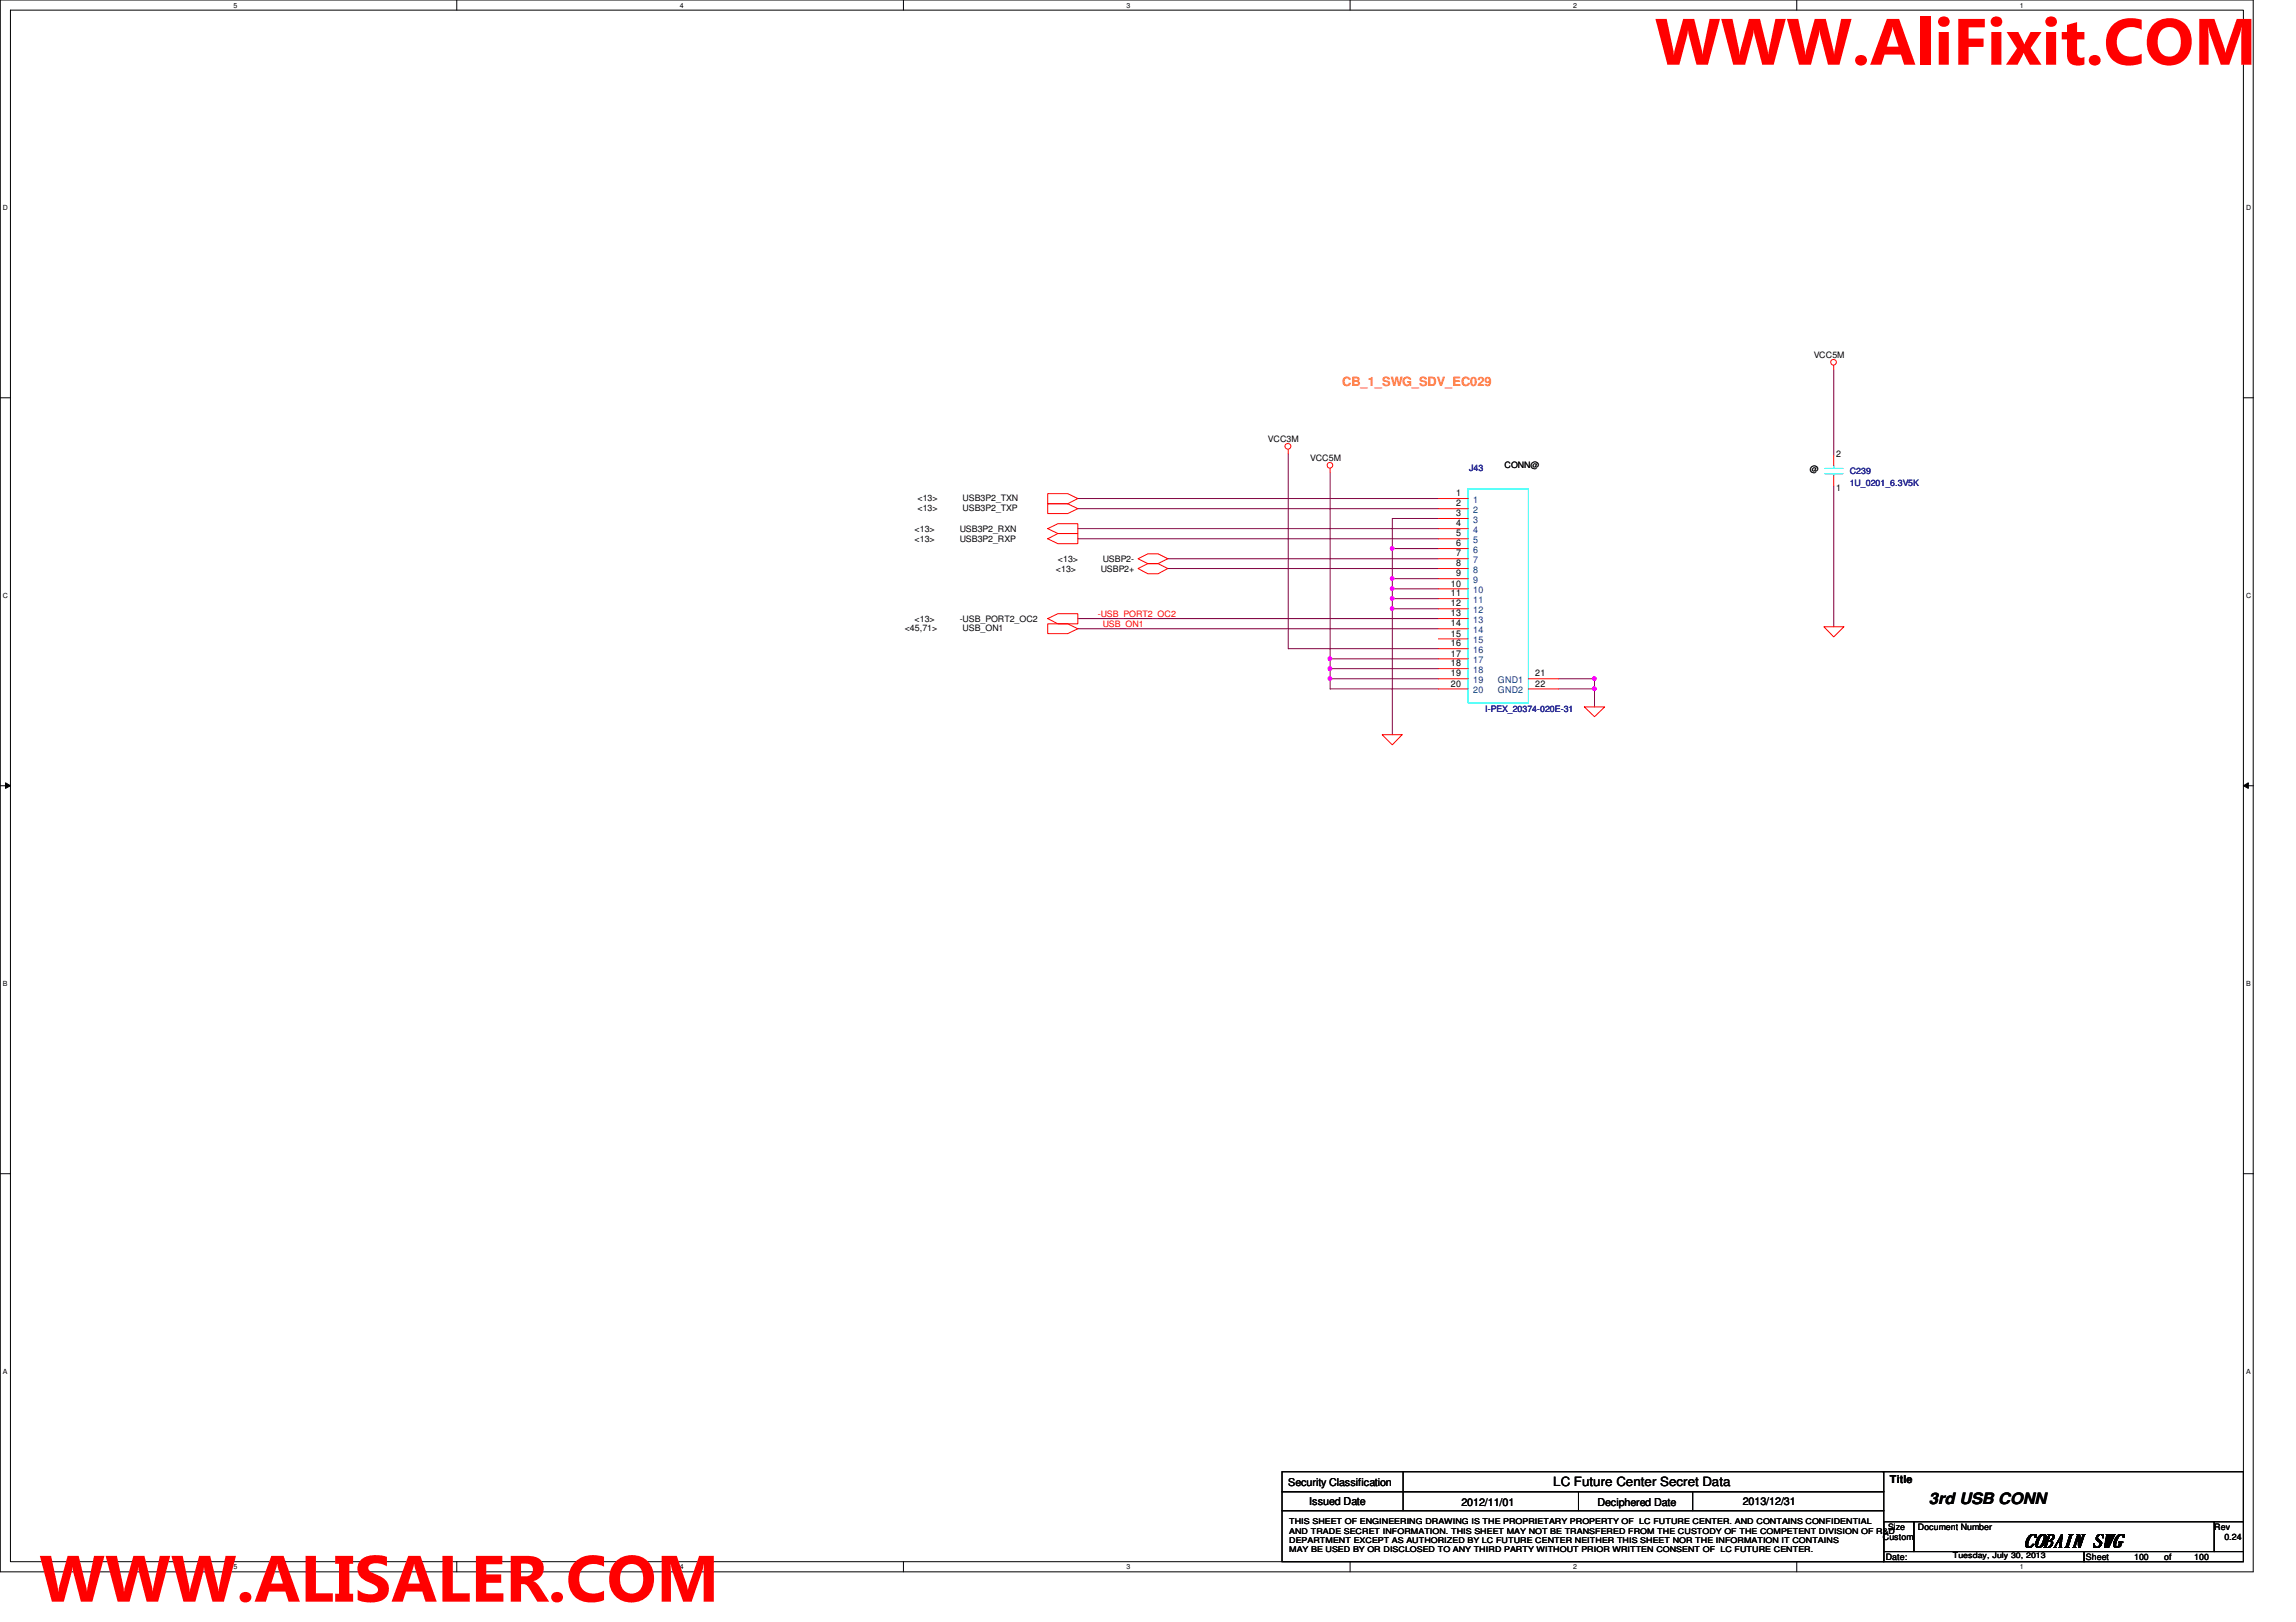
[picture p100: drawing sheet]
<svg xmlns="http://www.w3.org/2000/svg" width="297mm" height="210mm" viewBox="0 0 297 210" stroke-linecap="round" stroke-linejoin="round" font-family="sans-serif">
<defs><g id="words">
<g font-size="8.5" fill="#f00">
<text x="214.1" y="8.4">WWW.AliFixit.COM</text>
<text x="5.1" y="207.3">WWW.ALISALER.COM</text>
</g>
<text font-size="2.4" x="261.8" y="200.2">COBAIN SWG</text>
<text font-size="2" x="249.6" y="194.7">3rd USB CONN</text>
<text font-size="1.7" fill="#ff8000" x="173.6" y="50">CB_1_SWG_SDV_EC029</text>
<text font-size="1.7" x="201" y="192.3">LC Future Center Secret Data</text>
<g font-size="1.4">
<text x="244.5" y="191.9">Title</text>
<text x="166.7" y="192.3">Security Classification</text>
<text x="169.4" y="194.7">Issued Date</text>
<text x="189.1" y="194.9">2012/11/01</text>
<text x="206.7" y="194.9">Deciphered Date</text>
<text x="225.5" y="194.7">2013/12/31</text>
</g>
<g font-size="1.2">
<text x="237.5" y="59.1">2</text>
<text x="188.4" y="64.2">1</text>
<text x="188.4" y="65.5">2</text>
<text x="237.5" y="63.5">1</text>
<text x="188.4" y="66.8">3</text>
<text x="188.4" y="68.1">4</text>
<text x="188.4" y="69.4">5</text>
<text x="188.4" y="70.7">6</text>
<text x="187.7" y="75.9">10</text>
<text x="187.7" y="77.2">11</text>
<text x="188.4" y="72">7</text>
<text x="188.4" y="73.3">8</text>
<text x="188.4" y="74.6">9</text>
<text x="187.7" y="78.5">12</text>
<text x="187.7" y="79.8">13</text>
<text x="187.7" y="81.1">14</text>
<text x="187.7" y="82.4">15</text>
<text x="187.7" y="83.7">16</text>
<text x="187.7" y="85">17</text>
<text x="187.7" y="86.2">18</text>
<text x="187.7" y="87.5">19</text>
<text x="187.7" y="88.9">20</text>
<text x="198.6" y="87.5">21</text>
<text x="198.6" y="88.9">22</text>
</g>
<g font-size="1.2" fill="#004080">
<text x="190.6" y="65.1">1</text>
<text x="190.6" y="66.4">2</text>
<text x="190.6" y="67.6">3</text>
<text x="190.6" y="69">4</text>
<text x="190.6" y="70.3">5</text>
<text x="190.6" y="71.5">6</text>
<text x="190.6" y="72.9">7</text>
<text x="190.6" y="74.1">8</text>
<text x="190.6" y="75.4">9</text>
<text x="190.6" y="76.8">10</text>
<text x="190.6" y="78">11</text>
<text x="190.6" y="79.3">12</text>
<text x="190.6" y="80.6">13</text>
<text x="190.6" y="81.9">14</text>
<text x="190.6" y="83.2">15</text>
<text x="190.6" y="84.5">16</text>
<text x="190.6" y="85.8">17</text>
<text x="190.6" y="87.1">18</text>
<text x="190.6" y="88.4">19</text>
<text x="190.6" y="89.7">20</text>
<text x="193.8" y="88.4">GND1</text>
<text x="193.8" y="89.7">GND2</text>
</g>
<g font-size="1.1">
<text x="234.7" y="46.3">VCC5M</text>
<text x="164" y="57.2">VCC3M</text>
<text x="169.5" y="59.7">VCC5M</text>
<text x="118.7" y="64.9">&lt;13&gt;</text>
<text x="124.5" y="64.9">USB3P2_TXN</text>
<text x="194.6" y="60.6">CONN@</text>
<text x="234.1" y="61.1">@</text>
<text x="118.3" y="70.1">&lt;13&gt;</text>
<text x="118.3" y="68.9">&lt;13&gt;</text>
<text x="118.7" y="66.2">&lt;13&gt;</text>
<text x="124.2" y="70.1">USB3P2_RXP</text>
<text x="124.2" y="68.9">USB3P2_RXN</text>
<text x="124.5" y="66.2">USB3P2_TXP</text>
<text x="136.6" y="74">&lt;13&gt;</text>
<text x="136.9" y="72.8">&lt;13&gt;</text>
<text x="142.4" y="74">USBP2+</text>
<text x="142.7" y="72.8">USBP2-</text>
<text x="117" y="81.7">&lt;45,71&gt;</text>
<text x="118.3" y="80.5">&lt;13&gt;</text>
<text x="124.2" y="80.5">-USB_PORT2_OC2</text>
<text x="124.5" y="81.7">USB_ON1</text>
<text x="243.6" y="199.3">Custom</text>
<text x="244" y="201.9">Date:</text>
<text x="244.3" y="198">Size</text>
<text x="248.1" y="198">Document Number</text>
<text x="269.9" y="201.9">Sheet</text>
<text x="276.1" y="201.9">100</text>
<text x="280" y="201.9">of</text>
<text x="283.9" y="201.9">100</text>
<text x="286.5" y="198">Rev</text>
<text x="287.8" y="199.3">0.24</text>
</g>
<g font-size="1.1" fill="#000080">
<text x="190.1" y="61">J43</text>
<text x="239.3" y="61.3">C239</text>
<text x="239.3" y="62.9">1U_0201_6.3V5K</text>
<text x="192.1" y="92.2">I-PEX_20374-020E-31</text>
</g>
<g font-size="1.1" fill="#f00">
<text x="142" y="79.8">-USB_PORT2_OC2</text>
<text x="142.7" y="81.1">USB_ON1</text>
</g>
<g font-size="1">
<text x="166.8" y="197.3">THIS SHEET OF ENGINEERING DRAWING IS THE PROPRIETARY PROPERTY OF LC FUTURE CENTER. AND CONTAINS CONFIDENTIAL</text>
<text x="166.8" y="198.5">AND TRADE SECRET INFORMATION. THIS SHEET MAY NOT BE TRANSFERED FROM THE CUSTODY OF THE COMPETENT DIVISION OF R&amp;D</text>
<text x="166.8" y="199.6">DEPARTMENT EXCEPT AS AUTHORIZED BY LC FUTURE CENTER NEITHER THIS SHEET NOR THE INFORMATION IT CONTAINS</text>
<text x="166.8" y="200.8">MAY BE USED BY OR DISCLOSED TO ANY THIRD PARTY WITHOUT PRIOR WRITTEN CONSENT OF LC FUTURE CENTER.</text>
<text x="252.6" y="201.7">Tuesday, July 30, 2013</text>
</g>
<g font-size=".9">
<text x="30.2" y="1">5</text>
<text x="88" y="1">4</text>
<text x="145.8" y="1">3</text>
<text x="203.5" y="1">2</text>
<text x="261.3" y="1">1</text>
<text x=".4" y="27.2">D</text>
<text x="290.6" y="27.2">D</text>
<text x=".4" y="77.3">C</text>
<text x="290.6" y="77.3">C</text>
<text x=".4" y="127.6">B</text>
<text x="290.6" y="127.6">B</text>
<text x=".4" y="177.8">A</text>
<text x="290.6" y="177.8">A</text>
<text x="30.2" y="203.1">5</text>
<text x="88" y="203.1">4</text>
<text x="145.8" y="203.1">3</text>
<text x="203.5" y="203.1">2</text>
<text x="261.3" y="203.1">1</text>
</g>
</g></defs>
<path d="M0 0h291.5v203.4h-291.5zM1.4 1.3h288.8v200.8h-288.8z" fill="none" stroke="#000" stroke-width=".13"/>
<g fill="#fff">
<path d="M30.2 .2h.5v1h-.5z"/>
<path d="M30.2 202.3h.5v1h-.5z"/>
</g>
<path d="M59.1 0v1.3M59.1 202.1v1.3" fill="none" stroke="#000" stroke-width=".13"/>
<g fill="#fff">
<path d="M88 .2h.5v1h-.5z"/>
<path d="M88 202.3h.5v1h-.5z"/>
</g>
<path d="M116.9 0v1.3M116.9 202.1v1.3" fill="none" stroke="#000" stroke-width=".13"/>
<g fill="#fff">
<path d="M145.7 .2h.6v1h-.6z"/>
<path d="M145.7 202.3h.6v1h-.6z"/>
</g>
<path d="M174.7 0v1.3M174.7 202.1v1.3" fill="none" stroke="#000" stroke-width=".13"/>
<g fill="#fff">
<path d="M203.5 .2h.5v1h-.5z"/>
<path d="M203.5 202.3h.5v1h-.5z"/>
</g>
<path d="M232.4 0v1.3M232.4 202.1v1.3" fill="none" stroke="#000" stroke-width=".13"/>
<g fill="#fff">
<path d="M261.3 .2h.5v1h-.5z"/>
<path d="M261.3 202.3h.5v1h-.5z"/>
<path d="M.4 26.4h.6v1h-.6z"/>
<path d="M290.6 26.4h.6v1h-.6z"/>
<path d="M.4 76.5h.6v1.1h-.6z"/>
<path d="M290.6 76.5h.6v1.1h-.6z"/>
</g>
<path d="M0 51.5h1.4M290.2 51.5h1.3" fill="none" stroke="#000" stroke-width=".13"/>
<g fill="#fff">
<path d="M.4 126.7h.6v1.1h-.6z"/>
<path d="M290.6 126.7h.6v1.1h-.6z"/>
</g>
<path d="M0 101.7h1.4M.7 101.3l.7 .4-.7 .3zM290.2 101.7h1.3M290.2 101.7l.7-.4v.7z" fill="none" stroke="#000" stroke-width=".13"/>
<path d="M.7 101.3l.7 .4-.7 .3zM290.2 101.7l.7-.4v.7z" fill="#000"/>
<g fill="#fff">
<path d="M.4 177h.5v1h-.5z"/>
<path d="M290.6 177h.5v1h-.5z"/>
</g>
<path d="M0 151.9h1.4M290.2 151.9h1.3" fill="none" stroke="#000" stroke-width=".13"/>
<path d="M206.3 89.2v2.3M206.3 87.6v.2h-4.7" fill="none" stroke="#800040" stroke-width=".13"/>
<path d="M206.1 87.6h.3l.1 .2-.1 .2-.2 .1-.1-.1z" fill-rule="evenodd" fill="#f0f"/>
<path d="M206.1 87.6h.3l.1 .2-.1 .2-.2 .1-.1-.1z" fill="none" stroke="#f0f" stroke-width=".13"/>
<path d="M206.3 87.8v1.4h-4.7" fill="none" stroke="#800040" stroke-width=".13"/>
<path d="M206.1 89h.3l.1 .1-.1 .2-.2 .1-.1-.1z" fill-rule="evenodd" fill="#f0f"/>
<path d="M206.1 89h.3l.1 .1-.1 .2-.2 .1-.1-.1z" fill="none" stroke="#f0f" stroke-width=".13"/>
<path d="M139.4 64.5h46.7M139.4 65.8h46.7M139.4 68.4h46.7M139.4 69.7h46.7M151.1 72.3h35M151.1 73.6h35M139.4 80.1h46.7M139.4 81.4h46.7M172.1 87.8v1.4M172.1 85.3h14" fill="none" stroke="#800040" stroke-width=".13"/>
<path d="M171.9 85.1h.3l.1 .1-.1 .2-.2 .1-.1-.1z" fill-rule="evenodd" fill="#f0f"/>
<path d="M171.9 85.1h.3l.1 .1-.1 .2-.2 .1-.1-.1z" fill="none" stroke="#f0f" stroke-width=".13"/>
<path d="M172.1 86.5h14" fill="none" stroke="#800040" stroke-width=".13"/>
<path d="M171.9 86.3h.1l.3 .1-.1 .3-.2 .1-.1-.1z" fill-rule="evenodd" fill="#f0f"/>
<path d="M171.9 86.3h.1l.3 .1-.1 .3-.2 .1-.1-.1z" fill="none" stroke="#f0f" stroke-width=".13"/>
<path d="M172.1 87.8h14" fill="none" stroke="#800040" stroke-width=".13"/>
<path d="M171.9 87.6h.3l.1 .2-.1 .2-.2 .1-.1-.1z" fill-rule="evenodd" fill="#f0f"/>
<path d="M171.9 87.6h.3l.1 .2-.1 .2-.2 .1-.1-.1z" fill="none" stroke="#f0f" stroke-width=".13"/>
<path d="M180.1 78.8v16.3M172.1 89.2h14" fill="none" stroke="#800040" stroke-width=".13"/>
<path d="M179.9 78.6h.4v.1v.2l-.2 .1-.2-.1z" fill-rule="evenodd" fill="#f0f"/>
<path d="M179.9 78.6h.4v.1v.2l-.2 .1-.2-.1z" fill="none" stroke="#f0f" stroke-width=".13"/>
<path d="M180.1 67.1h6M180.1 71h6" fill="none" stroke="#800040" stroke-width=".13"/>
<path d="M179.9 70.8h.4v.2v.1l-.2 .1-.2-.1z" fill-rule="evenodd" fill="#f0f"/>
<path d="M179.9 70.8h.4v.2v.1l-.2 .1-.2-.1z" fill="none" stroke="#f0f" stroke-width=".13"/>
<path d="M180.1 74.9v1.3h6M180.1 67.1v7.8h6" fill="none" stroke="#800040" stroke-width=".13"/>
<path d="M179.9 74.7h.4v.1v.2l-.2 .1-.2-.1z" fill-rule="evenodd" fill="#f0f"/>
<path d="M179.9 74.7h.4v.1v.2l-.2 .1-.2-.1z" fill="none" stroke="#f0f" stroke-width=".13"/>
<path d="M180.1 76.2v1.3h6" fill="none" stroke="#800040" stroke-width=".13"/>
<path d="M179.9 76h.4v.2v.1l-.2 .1-.2-.1z" fill-rule="evenodd" fill="#f0f"/>
<path d="M179.9 76h.4v.2v.1l-.2 .1-.2-.1z" fill="none" stroke="#f0f" stroke-width=".13"/>
<path d="M180.1 77.5v1.3h6" fill="none" stroke="#800040" stroke-width=".13"/>
<path d="M179.9 77.3h.4v.1v.2l-.2 .1-.2-.1z" fill-rule="evenodd" fill="#f0f"/>
<path d="M179.9 77.3h.4v.1v.2l-.2 .1-.2-.1z" fill="none" stroke="#f0f" stroke-width=".13"/>
<path d="M166.7 58.7v25.2h19.4M237.2 47.8v11.2M172.1 61.2v26.6M237.2 62.9v18.2" fill="none" stroke="#800040" stroke-width=".13"/>
<g fill="none" stroke="#f00" stroke-width=".13">
<path d="M166.7 58.2v.5M237.2 47.3v.5M237.2 59v1.2M135.5 69.7l1.4-.7h2.5v1.4h-2.5zM135.5 68.4l1.4-.6h2.5v1.2h-2.5zM135.5 65.2h2.6l1.3 .6-1.3 .7h-2.6zM135.5 63.9h2.6l1.3 .6-1.3 .7h-2.6zM147.2 72.3l1.3-.6h1.3l1.3 .6-1.3 .6h-1.3zM147.2 73.6l1.3-.7h1.3l1.3 .7-1.3 .7h-1.3zM172.1 60.6v.6M186.1 64.5h3.8M186.1 65.8h3.8"/>
<path d="M186.1 67.1h3.8M186.1 68.4h3.8M186.1 69.7h3.8M186.1 71h3.8M186.1 72.3h3.8M186.1 73.6h3.8M186.1 74.9h3.8M186.1 76.2h3.8M186.1 77.5h3.8M186.1 78.8h3.8M237.2 61.6v1.3M135.5 80.1l1.4-.7h2.5v1.3h-2.5z"/>
<path d="M135.5 80.7h2.6l1.3 .7-1.3 .6h-2.6zM178.8 95.1h2.6l-1.3 1.3zM186.1 80.1h3.8M186.1 81.4h3.8M186.1 82.7h3.8M186.1 83.9h3.8M186.1 85.3h3.8M186.1 86.5h3.8M186.1 87.8h3.8M186.1 89.2h3.8M197.7 87.8h3.9M197.7 89.2h3.9"/>
<path d="M205 91.5h2.6l-1.3 1.3zM236 81.1h2.5l-1.3 1.3z"/>
<circle cx="166.6" cy="57.8" r=".37"/>
<circle cx="237.2" cy="46.9" r=".37"/>
<circle cx="172.1" cy="60.2" r=".37"/>
</g>
<path d="M165.9 190.5h77.8v2.5h-77.8zM165.9 193h77.8v2.5h-77.8zM165.9 195.5h77.8v6.6h-77.8zM181.5 190.5v5M204.2 193v2.5M219 193v2.5M243.6 190.5h46.6v6.4M243.7 196.9h3.9v3.9h-3.9zM247.6 196.9h38.9v3.9h-38.9zM286.5 196.9h3.7v3.9h-3.7zM243.7 200.8h25.9v1.3h-25.9zM269.6 200.8h20.6v1.3h-20.6z" fill="none" stroke="#000" stroke-width=".13"/>
<path d="M189.9 63.2h7.8v27.8h-7.8z" fill="none" stroke="#0ff" stroke-width=".13"/>
<path d="M236.1 60.6h2.3M236.1 61.3h2.3M237.2 61.3v.3M237.2 60.2v.4" fill="none" stroke="#00ff80" stroke-width=".13"/>
<path d="M206.1 87.6h.3l.1 .2-.1 .2-.2 .1-.1-.1z" fill-rule="evenodd" fill="#f0f"/>
<path d="M206.1 87.6h.3l.1 .2-.1 .2-.2 .1-.1-.1z" fill="none" stroke="#f0f" stroke-width=".13"/>
<path d="M206.1 89h.3l.1 .1-.1 .2-.2 .1-.1-.1z" fill-rule="evenodd" fill="#f0f"/>
<path d="M206.1 89h.3l.1 .1-.1 .2-.2 .1-.1-.1z" fill="none" stroke="#f0f" stroke-width=".13"/>
<path d="M171.9 85.1h.3l.1 .1-.1 .2-.2 .1-.1-.1z" fill-rule="evenodd" fill="#f0f"/>
<path d="M171.9 85.1h.3l.1 .1-.1 .2-.2 .1-.1-.1z" fill="none" stroke="#f0f" stroke-width=".13"/>
<path d="M171.9 86.3h.1l.3 .1-.1 .3-.2 .1-.1-.1z" fill-rule="evenodd" fill="#f0f"/>
<path d="M171.9 86.3h.1l.3 .1-.1 .3-.2 .1-.1-.1z" fill="none" stroke="#f0f" stroke-width=".13"/>
<path d="M171.9 87.6h.3l.1 .2-.1 .2-.2 .1-.1-.1z" fill-rule="evenodd" fill="#f0f"/>
<path d="M171.9 87.6h.3l.1 .2-.1 .2-.2 .1-.1-.1z" fill="none" stroke="#f0f" stroke-width=".13"/>
<path d="M179.9 78.6h.4v.1v.2l-.2 .1-.2-.1z" fill-rule="evenodd" fill="#f0f"/>
<path d="M179.9 78.6h.4v.1v.2l-.2 .1-.2-.1z" fill="none" stroke="#f0f" stroke-width=".13"/>
<path d="M179.9 70.8h.4v.2v.1l-.2 .1-.2-.1z" fill-rule="evenodd" fill="#f0f"/>
<path d="M179.9 70.8h.4v.2v.1l-.2 .1-.2-.1z" fill="none" stroke="#f0f" stroke-width=".13"/>
<path d="M179.9 74.7h.4v.1v.2l-.2 .1-.2-.1z" fill-rule="evenodd" fill="#f0f"/>
<path d="M179.9 74.7h.4v.1v.2l-.2 .1-.2-.1z" fill="none" stroke="#f0f" stroke-width=".13"/>
<path d="M179.9 76h.4v.2v.1l-.2 .1-.2-.1z" fill-rule="evenodd" fill="#f0f"/>
<path d="M179.9 76h.4v.2v.1l-.2 .1-.2-.1z" fill="none" stroke="#f0f" stroke-width=".13"/>
<path d="M179.9 77.3h.4v.1v.2l-.2 .1-.2-.1z" fill-rule="evenodd" fill="#f0f"/>
<path d="M179.9 77.3h.4v.1v.2l-.2 .1-.2-.1z" fill="none" stroke="#f0f" stroke-width=".13"/>
<use href="#words"/>
</svg>
